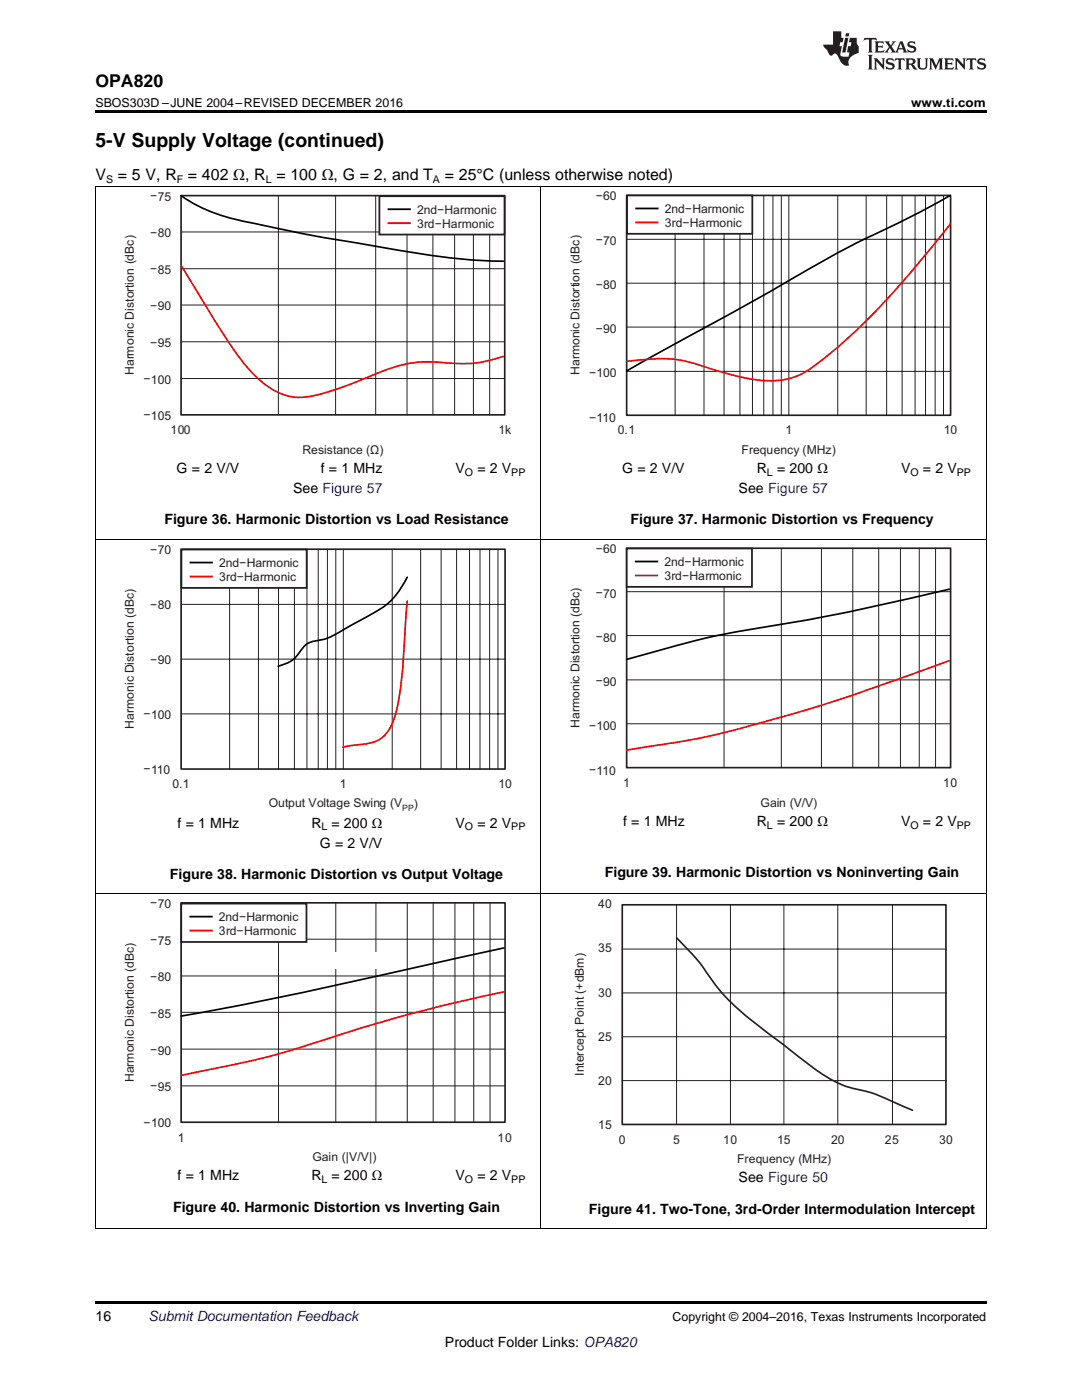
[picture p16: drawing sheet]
<svg xmlns="http://www.w3.org/2000/svg" width="216mm" height="279mm" viewBox="0 0 216 279" stroke-linecap="round" stroke-linejoin="round" font-family="sans-serif">
<defs><g id="words">
<text font-size="3.9" x="19" y="29.3">5-V Supply Voltage (continued)</text>
<text font-size="3.5" x="19" y="17.3">OPA820</text>
<g font-size="3.2">
<text x="19" y="36">V</text>
<text x="23.5" y="36">= 5 V, R = 402 Ω, R = 100 Ω, G = 2, and T</text>
<text x="88.8" y="36">= 25°C (unless otherwise noted)</text>
</g>
<g font-size="2.8">
<text x="35.2" y="94.4">G = 2 V/V</text>
<text x="64" y="94.4">f = 1 MHz</text>
<text x="90.9" y="94.4">V</text>
<text x="95.2" y="94.4">= 2 V</text>
<text x="124.1" y="94.4">G = 2 V/V</text>
<text x="151" y="94.4">R</text>
<text x="155" y="94.4">= 200 Ω</text>
<text x="179.8" y="94.4">V</text>
<text x="184.1" y="94.4">= 2 V</text>
<text x="58.5" y="98.4">See Figure 57</text>
<text x="147.4" y="98.4">See Figure 57</text>
<text x="32.8" y="104.6">Figure 36. Harmonic Distortion vs Load Resistance</text>
<text x="125.8" y="104.6">Figure 37. Harmonic Distortion vs Frequency</text>
<text x="35.4" y="165.2">f = 1 MHz</text>
<text x="62.1" y="165.2">R</text>
<text x="66.1" y="165.2">= 200 Ω</text>
<text x="90.9" y="165.2">V</text>
<text x="95.2" y="165.2">= 2 V</text>
<text x="124.3" y="164.8">f = 1 MHz</text>
<text x="151" y="164.8">R</text>
<text x="155" y="164.8">= 200 Ω</text>
<text x="179.8" y="164.8">V</text>
<text x="184.1" y="164.8">= 2 V</text>
<text x="63.8" y="169.2">G = 2 V/V</text>
<text x="33.9" y="175.4">Figure 38. Harmonic Distortion vs Output Voltage</text>
<text x="120.7" y="175">Figure 39. Harmonic Distortion vs Noninverting Gain</text>
<text x="35.4" y="235.6">f = 1 MHz</text>
<text x="62.1" y="235.6">R</text>
<text x="66.1" y="235.6">= 200 Ω</text>
<text x="90.9" y="235.6">V</text>
<text x="95.2" y="235.6">= 2 V</text>
<text x="147.4" y="235.9">See Figure 50</text>
<text x="34.5" y="241.8">Figure 40. Harmonic Distortion vs Inverting Gain</text>
<text x="117.5" y="242.2">Figure 41. Two-Tone, 3rd-Order Intermodulation Intercept</text>
<text x="19" y="263.6">16</text>
<text x="88.8" y="268.9">Product Folder Links: OPA820</text>
</g>
<text font-size="2.8" fill="#0000c8" x="29.6" y="263.6">Submit Documentation Feedback</text>
<g font-size="2.5">
<text x="19" y="21.4">SBOS303D –JUNE 2004–REVISED DECEMBER 2016</text>
<text x="181.8" y="21.4">www.ti.com</text>
<text x="134.2" y="263.6">Copyright © 2004–2016, Texas Instruments Incorporated</text>
</g>
<g font-size="2.4" fill="#231f20">
<text x="30" y="40">−75</text>
<text x="118.9" y="39.9">−60</text>
<text x="30" y="47.3">−80</text>
<text x="83.2" y="42.6">2nd−Harmonic</text>
<text x="83.2" y="45.4">3rd−Harmonic</text>
<text x="132.7" y="42.5">2nd−Harmonic</text>
<text x="132.7" y="45.3">3rd−Harmonic</text>
<text x="118.9" y="48.8">−70</text>
<text x="30" y="54.5">−85</text>
<text x="118.9" y="57.6">−80</text>
<text x="30" y="61.9">−90</text>
<text x="30" y="69.2">−95</text>
<text x="118.9" y="66.4">−90</text>
<text x="26.7" y="74.8" transform="rotate(-90 26.7 74.8)">Harmonic Distortion (dBc)</text>
<text x="28.6" y="76.5">−100</text>
<text x="115.6" y="74.8" transform="rotate(-90 115.6 74.8)">Harmonic Distortion (dBc)</text>
<text x="117.5" y="75.2">−100</text>
<text x="28.6" y="83.7">−105</text>
<text x="34" y="86.7">100</text>
<text x="99.5" y="86.7">1k</text>
<text x="117.5" y="84.1">−110</text>
<text x="123.3" y="86.7">0.1</text>
<text x="156.7" y="86.7">1</text>
<text x="188.3" y="86.7">10</text>
<text x="60.4" y="90.5">Resistance (Ω)</text>
<text x="148" y="90.5">Frequency (MHz)</text>
<text x="30" y="110.5">−70</text>
<text x="43.7" y="113.1">2nd−Harmonic</text>
<text x="118.9" y="110.3">−60</text>
<text x="132.6" y="112.9">2nd−Harmonic</text>
<text x="43.7" y="115.9">3rd−Harmonic</text>
<text x="118.9" y="119.2">−70</text>
<text x="132.6" y="115.7">3rd−Harmonic</text>
<text x="30" y="121.5">−80</text>
<text x="118.9" y="128">−80</text>
<text x="30" y="132.5">−90</text>
<text x="118.9" y="136.8">−90</text>
<text x="28.6" y="143.4">−100</text>
<text x="26.7" y="145.4" transform="rotate(-90 26.7 145.4)">Harmonic Distortion (dBc)</text>
<text x="115.6" y="145.2" transform="rotate(-90 115.6 145.2)">Harmonic Distortion (dBc)</text>
<text x="117.5" y="145.6">−100</text>
<text x="28.6" y="154.3">−110</text>
<text x="117.5" y="154.5">−110</text>
<text x="34.4" y="157.3">0.1</text>
<text x="53.7" y="161.2">Output Voltage Swing (V</text>
<text x="67.8" y="157.3">1</text>
<text x="82.6" y="161.2">)</text>
<text x="99.4" y="157.3">10</text>
<text x="124.4" y="157.1">1</text>
<text x="151.7" y="161">Gain (V/V)</text>
<text x="188.2" y="157.1">10</text>
<text x="30" y="181.1">−70</text>
<text x="43.7" y="183.8">2nd−Harmonic</text>
<text x="119.3" y="181.2">40</text>
<text x="30" y="188.4">−75</text>
<text x="43.7" y="186.6">3rd−Harmonic</text>
<text x="119.3" y="190.1">35</text>
<text x="30" y="195.7">−80</text>
<text x="30" y="203">−85</text>
<text x="119.3" y="198.9">30</text>
<text x="119.3" y="207.7">25</text>
<text x="26.7" y="216" transform="rotate(-90 26.7 216)">Harmonic Distortion (dBc)</text>
<text x="30" y="210.4">−90</text>
<text x="116.5" y="214.7" transform="rotate(-90 116.5 214.7)">Intercept Point (+dBm)</text>
<text x="30" y="217.6">−95</text>
<text x="119.3" y="216.5">20</text>
<text x="28.6" y="224.9">−100</text>
<text x="35.5" y="227.9">1</text>
<text x="99.3" y="227.9">10</text>
<text x="119.3" y="225.3">15</text>
<text x="62.3" y="231.7">Gain (|V/V|)</text>
<text x="123.5" y="228.2">0</text>
<text x="134.3" y="228.2">5</text>
<text x="144.3" y="228.2">10</text>
<text x="147.1" y="232.1">Frequency (MHz)</text>
<text x="155.1" y="228.2">15</text>
<text x="165.8" y="228.2">20</text>
<text x="176.6" y="228.2">25</text>
<text x="187.4" y="228.2">30</text>
</g>
<g font-size="2.1">
<text x="21.2" y="36.6">S</text>
<text x="35.3" y="36.6">F</text>
<text x="53" y="36.6">L</text>
<text x="86.4" y="36.6">A</text>
<text x="92.8" y="95">O</text>
<text x="102" y="95">PP</text>
<text x="153" y="95">L</text>
<text x="181.7" y="95">O</text>
<text x="190.9" y="95">PP</text>
<text x="64.1" y="165.7">L</text>
<text x="92.8" y="165.7">O</text>
<text x="102" y="165.7">PP</text>
<text x="153" y="165.4">L</text>
<text x="181.7" y="165.4">O</text>
<text x="190.9" y="165.4">PP</text>
<text x="64.1" y="236.1">L</text>
<text x="92.8" y="236.1">O</text>
<text x="102" y="236.1">PP</text>
</g>
<text font-size="1.7" fill="#231f20" x="80.3" y="161.8">PP</text>
</g></defs>
<path d="M19 245.2h.2zM196.7 245.2h.1zM19 259.7h177.8v.5h-177.8z" fill="#000"/>
<path d="M19.1 178.4v66.8M107.9 178.4v66.8M196.8 178.4v66.8M19 245.2h177.8" fill="none" stroke="#000" stroke-width=".2"/>
<path d="M36.1 180.2h64.7v43.8h-64.7zM124.2 180.6h64.6v43.8h-64.6zM135 187.2l1.1 1.1a40.7 40.7 0 0 1 6.4 7.9 53.5 53.5 0 0 0 11.8 10.8l3.9 3a35.8 35.8 0 0 0 11.4 7 32.9 32.9 0 0 1 10 3.5l2.5 1.1" fill="none" stroke="#231f20" stroke-width=".33"/>
<g fill="none" stroke="#231f20" stroke-width=".2">
<path d="M36.2 187.4h64.6M36.2 194.8h64.6M55.6 180.2v43.8M67 180.2v43.8M75 180.2v43.8M81.3 180.2v43.8M86.4 180.2v43.8M90.8 180.2v43.8M94.5 180.2v43.8M97.8 180.2v43.8M124.2 198.2h64.6M124.2 189.4h64.6"/>
<path d="M135 180.6v43.8M145.7 180.6v43.8M156.4 180.6v43.8M167.2 180.6v43.8M178.1 180.6v43.8M36.2 202h64.6M36.2 209.4h64.6M36.2 216.7h64.6M124.2 206.9h64.6M124.2 215.7h64.6"/>
</g>
<path d="M62.2 190.1h17v3.3h-17z" fill-rule="evenodd" fill="#fff"/>
<path d="M100.5 197.9a347.8 347.8 0 0 0-42.2 11.6 254.3 254.3 0 0 1-22.2 5.1" fill="none" stroke="#f00" stroke-width=".33"/>
<path d="M100.5 189.2l-10.7 2.3a1079 1079 0 0 1-53.7 11.3" fill="none" stroke="#000" stroke-width=".33"/>
<path d="M36.2 180.3h25v7.7h-25z" fill-rule="evenodd" fill="#fff"/>
<path d="M36.2 180.3h25v7.7h-25z" fill="none" stroke="#231f20" stroke-width=".36"/>
<path d="M38 182.9h4.3" fill="none" stroke="#000" stroke-width=".36"/>
<path d="M38 185.7h4.3" fill="none" stroke="#f00" stroke-width=".36"/>
<path d="M19.1 107.6v70.8M107.9 107.6v70.8M196.8 107.6v70.8M19 178.4h177.8" fill="none" stroke="#000" stroke-width=".2"/>
<path d="M36.1 109.6h64.7v43.9h-64.7z" fill="none" stroke="#231f20" stroke-width=".33"/>
<g fill="none" stroke="#231f20" stroke-width=".2">
<path d="M45.8 109.6v43.9M51.6 109.6v43.9M55.6 109.6v43.9M58.7 109.6v43.9M61.2 109.6v43.9M63.5 109.6v43.9M65.3 109.6v43.9M67 109.6v43.9M68.5 109.6v43.9M78.3 109.6v43.9M83.9 109.6v43.9M88 109.6v43.9"/>
<path d="M91.1 109.6v43.9M93.7 109.6v43.9M95.8 109.6v43.9M97.7 109.6v43.9M99.4 109.6v43.9M36.2 131.5h64.6M36.2 120.6h64.6M36.2 142.5h64.6"/>
</g>
<path d="M81.3 120l-.6 7.2a70.7 70.7 0 0 1-2 16 6.8 6.8 0 0 1-4.5 5l-5.8 .9" fill="none" stroke="#f00" stroke-width=".33"/>
<path d="M81.3 115.2a15.2 15.2 0 0 1-7.8 7.7l-4.3 2.4a14.5 14.5 0 0 1-7 2.8 5.7 5.7 0 0 0-2.9 2.8 6.7 6.7 0 0 1-3.8 2.1" fill="none" stroke="#000" stroke-width=".33"/>
<path d="M36.2 109.7h25v7.6h-25z" fill-rule="evenodd" fill="#fff"/>
<path d="M36.2 109.7h25v7.6h-25z" fill="none" stroke="#231f20" stroke-width=".36"/>
<path d="M38 112.3h4.3" fill="none" stroke="#000" stroke-width=".36"/>
<path d="M38 115.1h4.3" fill="none" stroke="#f00" stroke-width=".36"/>
<path d="M125.1 118.1h64.6M144.5 109.4v43.8M155.9 109.4v43.8M163.9 109.4v43.8M170.2 109.4v43.8M175.3 109.4v43.8M179.7 109.4v43.8M183.4 109.4v43.8M186.7 109.4v43.8M125.1 126.8h64.6M125.1 135.7h64.6M125.1 144.4h64.6" fill="none" stroke="#231f20" stroke-width=".2"/>
<path d="M125 109.4h64.7v43.8h-64.7z" fill="none" stroke="#231f20" stroke-width=".33"/>
<path d="M189.4 131.8a388.9 388.9 0 0 1-43.4 14 191.9 191.9 0 0 1-21 3.9" fill="none" stroke="#f00" stroke-width=".33"/>
<path d="M189.4 117.6a474.5 474.5 0 0 1-43.6 8.7 251.9 251.9 0 0 0-20.8 5.3" fill="none" stroke="#000" stroke-width=".33"/>
<path d="M125.1 109.5h24.9v7.6h-24.9z" fill-rule="evenodd" fill="#fff"/>
<path d="M125.1 109.5h24.9v7.6h-24.9z" fill="none" stroke="#231f20" stroke-width=".36"/>
<path d="M126.9 112.1h4.3" fill="none" stroke="#000" stroke-width=".36"/>
<path d="M126.9 114.9h4.3" fill="none" stroke="#f00" stroke-width=".36"/>
<path d="M19.1 37.2v70.5M107.9 37.2v70.5M196.8 37.2v70.5M19 107.6h177.8" fill="none" stroke="#000" stroke-width=".2"/>
<g fill="none" stroke="#231f20" stroke-width=".2">
<path d="M55.5 39v43.8M67 39v43.8M75 39v43.8M81.2 39v43.8M86.4 39v43.8M90.7 39v43.8M94.5 39v43.8M97.7 39v43.8M36.2 46.3h64.5M36.2 53.6h64.5M36.2 60.9h64.5M36.2 68.2h64.5"/>
<path d="M36.2 75.5h64.5"/>
</g>
<path d="M36.1 39h64.6v43.8h-64.6z" fill="none" stroke="#231f20" stroke-width=".33"/>
<path d="M36.1 53a268 268 0 0 0 12.3 19.1 17.7 17.7 0 0 0 9.4 7 17.1 17.1 0 0 0 8.8-1.2l7-2.7a26.9 26.9 0 0 1 13.9-2.9 26.6 26.6 0 0 0 11.5-.7l1.5-.5" fill="none" stroke="#f00" stroke-width=".33"/>
<path d="M36.1 39a34.8 34.8 0 0 0 14.4 5.5 527.1 527.1 0 0 0 40.6 7.1l5.6 .4 3.8 .1" fill="none" stroke="#000" stroke-width=".33"/>
<path d="M75.7 39.2h25v7.6h-25z" fill-rule="evenodd" fill="#fff"/>
<path d="M75.7 39.2h25v7.6h-25z" fill="none" stroke="#231f20" stroke-width=".35"/>
<path d="M77.5 41.8h4.3" fill="none" stroke="#000" stroke-width=".35"/>
<path d="M77.5 44.5h4.3" fill="none" stroke="#f00" stroke-width=".35"/>
<path d="M125 39h64.7v43.9h-64.7z" fill="none" stroke="#231f20" stroke-width=".33"/>
<g fill="none" stroke="#231f20" stroke-width=".2">
<path d="M134.7 39v43.9M140.5 39v43.9M144.5 39v43.9M147.6 39v43.9M150.1 39v43.9M152.4 39v43.9M154.2 39v43.9M155.9 39v43.9M157.4 39v43.9M167.2 39v43.9M172.8 39v43.9M176.9 39v43.9"/>
<path d="M180 39v43.9M182.6 39v43.9M184.7 39v43.9M186.6 39v43.9M188.3 39v43.9M125.1 56.5h64.6M125.1 47.8h64.6M125.1 74.1h64.6M125.1 65.3h64.6"/>
</g>
<path d="M189.6 39a296 296 0 0 1-20.3 10.3l-5.8 3.2a1082.6 1082.6 0 0 1-35.1 19.6l-3.4 1.9" fill="none" stroke="#000" stroke-width=".33"/>
<path d="M189.6 44.8a181.5 181.5 0 0 1-21.8 23.9l-3 2.6a21.2 21.2 0 0 1-6.7 4.1 22.8 22.8 0 0 1-12.5-.7l-3.1-.9a28.4 28.4 0 0 0-12.4-2.2l-5.1 .5" fill="none" stroke="#f00" stroke-width=".33"/>
<path d="M125.1 39h25v7.7h-25z" fill-rule="evenodd" fill="#fff"/>
<path d="M125.1 39h25v7.7h-25z" fill="none" stroke="#231f20" stroke-width=".36"/>
<path d="M126.9 41.6h4.3" fill="none" stroke="#000" stroke-width=".36"/>
<path d="M126.9 44.4h4.3" fill="none" stroke="#f00" stroke-width=".36"/>
<path d="M19 37.2h177.8" fill="none" stroke="#000" stroke-width=".2"/>
<path d="M19 22h177.8v.5h-177.8z" fill="#000"/>
<g fill="#231f20">
<path d="M172.5 7.6l-.1 .5 .4-.2h.6v.1v2.1l-.2 .4h.9l-.2-.4v-2.1l.1-.1h.5l.5 .2-.2-.5zM174.5 8.3l.2 .3v1.5l-.2 .4h1.8l.2-.6a1.04 1.04 0 0 1-1.3 .2v-.7h.6l.3 .2v-.6l-.3 .2h-.6v-.6l.8-.1 .4 .3-.2-.5zM176.5 8.3l.9 1.1-.9 1.1h.8l-.2-.2 .4-.7 .5 .7-.2 .2h1.5l-.2-.2 .2-.4h.9l.1 .4-.2 .2h1l-.3-.3-.7-1.9h-.5l-.9 2-.8-1 .9-1h-.8l.1 .3-.4 .5-.3-.6 .1-.2zM179.7 8.6l.4 1h-.7zM181.3 8.4a.63 .63 0 0 0-.2 .7 .63 .63 0 0 0 .6 .4l.6 .2 .1 .2a.75 .75 0 0 1-.7 .4 .75 .75 0 0 1-.6-.5l.1 .7 .1-.1a1.11 1.11 0 0 0 1.5-.6 1.13 1.13 0 0 0-1.2-.8l-.1-.4a1.04 1.04 0 0 1 1.2 .2l-.2-.5-.2 .1-.4-.2zM173.2 10.9l.2 .4v2.2l-.2 .4h1l-.3-.4v-2.2l.3-.4zM174.3 11.6l.3 .4v1.5l-.3 .4h.8l-.2-.4v-1.3l1.5 1.7v-1.9l.2-.4h-.7l.2 .4v.9l-1.1-1.3zM177 11.8a.62 .62 0 0 0-.2 .7 .62 .62 0 0 0 .6 .4l.6 .1 .1 .3a.76 .76 0 0 1-.7 .3 .76 .76 0 0 1-.7-.4l.2 .7 .1-.1a1.11 1.11 0 0 0 1.5-.6 1.13 1.13 0 0 0-1.2-.8l-.1-.4a1.04 1.04 0 0 1 1.2 .2l-.2-.6-.2 .1-.5-.1zM178.7 11.6l-.2 .6a.61 .61 0 0 1 .8-.3v1.6l-.2 .4h.9l-.2-.4v-1.6a.63 .63 0 0 1 .7 .3l-.1-.6zM180.6 11.6l.3 .4v1.5l-.3 .4h1l-.2-.2-.1-.8 .6 .2a.76 .76 0 0 0 1.2 .7l-1-1a.58 .58 0 0 0 .6-.5 .58 .58 0 0 0-.5-.6zM181.4 11.9h.1a.45 .45 0 0 1 .5 .1 .45 .45 0 0 1 .1 .5l-.8 .2zM182.9 11.6l.2 .2a2.17 2.17 0 0 0 .3 1.9 .99 .99 0 0 0 1.6-.6v-1.1l.2-.4h-.7l.2 .2a1.92 1.92 0 0 1-.2 1.8 .6 .6 0 0 1-.9-.5v-1.1l.2-.4zM185.4 11.6l.2 .4v1.5l-.2 .4h.7l-.2-.4v-1.4l.8 1.8 .8-1.8v1.4l-.2 .4h.9l-.2-.4v-1.5l.2-.4h-.8l-.6 1.5-.6-1.5zM188.4 11.6l.2 .4v1.5l-.2 .4h1.8l.1-.6a1.04 1.04 0 0 1-1.2 .1v-.6h.5l.4 .2v-.6l-.4 .2h-.5v-.7h.8l.3 .3-.1-.6zM190.5 11.6l.2 .4v1.5l-.2 .4h.7l-.2-.4v-1.3l1.5 1.7v-1.9l.2-.4h-.7l.2 .4v.9l-1.1-1.3zM192.9 11.6l-.1 .6a.61 .61 0 0 1 .7-.3l.1 1.6-.3 .4h1l-.3-.4 .1-1.6a.63 .63 0 0 1 .7 .3l-.1-.6zM195.2 11.8a.62 .62 0 0 0-.2 .7 .62 .62 0 0 0 .6 .4l.6 .1 .1 .3a.76 .76 0 0 1-.7 .3 .76 .76 0 0 1-.6-.4l.1 .7 .1-.1a1.11 1.11 0 0 0 1.6-.6 1.13 1.13 0 0 0-1.3-.8l-.1-.4a1.04 1.04 0 0 1 1.2 .2l-.1-.6-.2 .1-.5-.1z"/>
<path d="M166.2 6.3v2.6h-1.9v.4l.8 .9a.91 .91 0 0 0 1 .8 .56 .56 0 0 1 .5-.3 .56 .56 0 0 1 .5 .3l.4 .8a1.53 1.53 0 0 0 1.9 1.2 1.54 1.54 0 0 1 1-2.1l.9-.3v-1.4a1.52 1.52 0 0 1-.4-1.6h-1.3l-.2 .8h.5l-.2 .8h-.5l-.1 1v.2l.4 .1-.2 .8a1.93 1.93 0 0 1-1.6-.3l.3-1.8h-.5l.2-.8h.4l.2-.8h-.4v-1.3zM168.6 7.6l-.6 2.9h.7l.6-2.9zM168.8 6.6l-.1 .7h.6l.2-.7z"/>
</g>
<use href="#words"/>
</svg>
